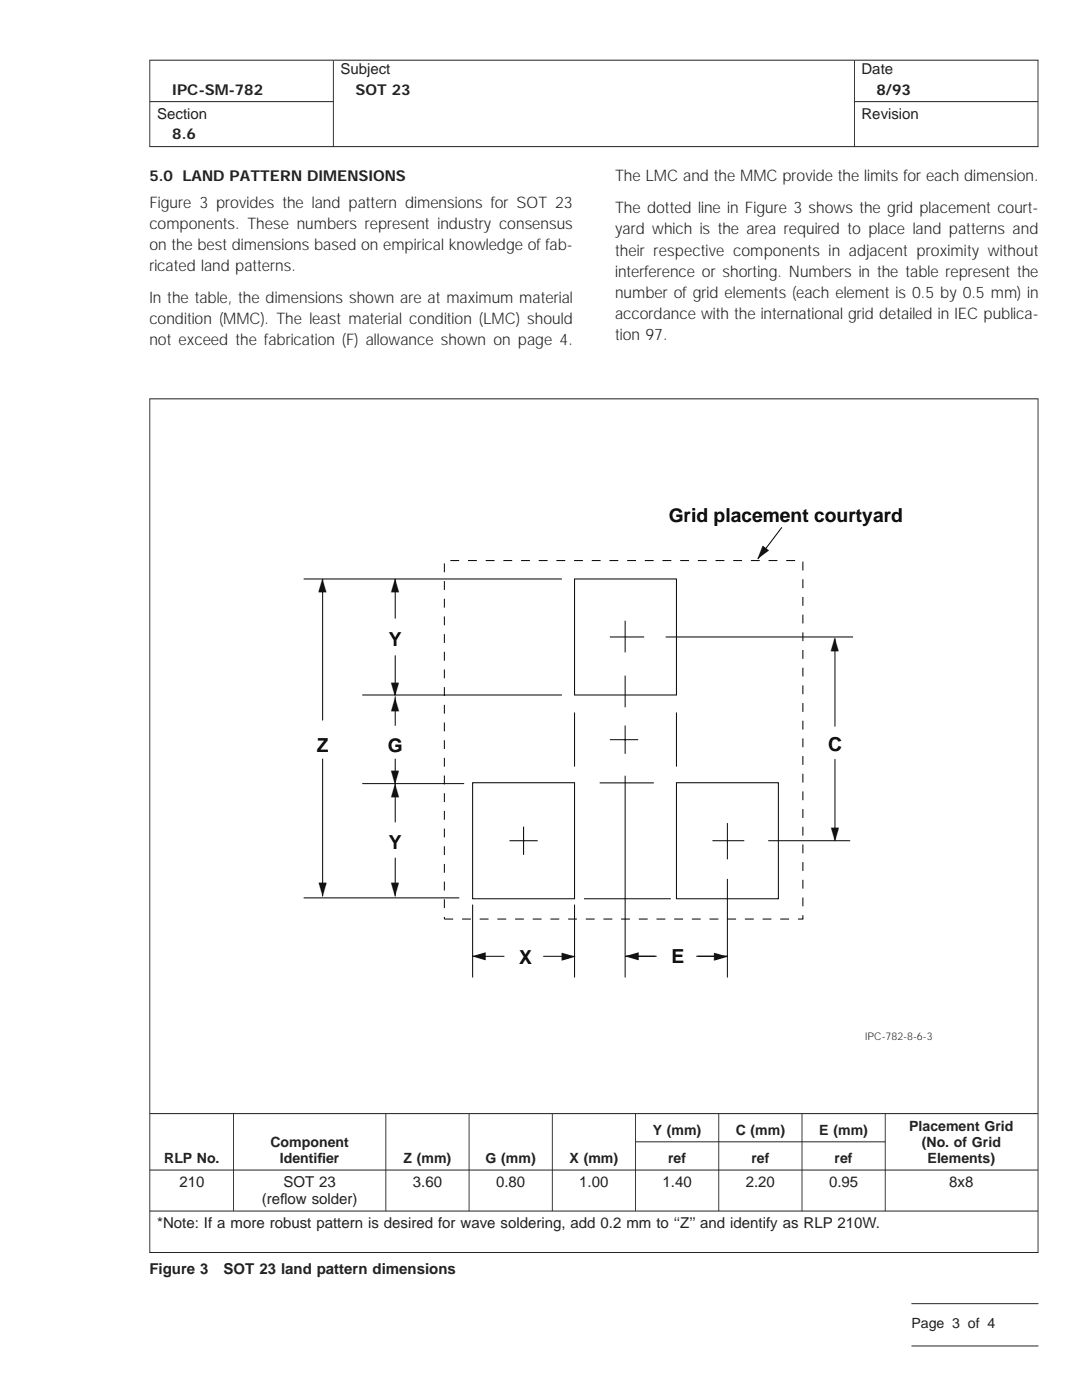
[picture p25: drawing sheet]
<svg xmlns="http://www.w3.org/2000/svg" width="216mm" height="279mm" viewBox="0 0 216 279" stroke-linecap="round" stroke-linejoin="round" font-family="sans-serif">
<defs><g id="words">
<g font-size="3.8">
<text x="133.4" y="104.3">Grid placement courtyard</text>
<text x="150.5" y="111.1" transform="rotate(37 150.5 111.1)">▼</text>
<text x="65.2" y="115.5" transform="rotate(-180 65.2 115.5)">▼</text>
<text x="79.7" y="115.5" transform="rotate(-180 79.7 115.5)">▼</text>
<text x="77.6" y="128.9">Y</text>
<text x="167.5" y="127.4" transform="rotate(-180 167.5 127.4)">▼</text>
<text x="78" y="139">▼</text>
<text x="79.7" y="139.4" transform="rotate(-180 79.7 139.4)">▼</text>
<text x="63.2" y="150">Z</text>
<text x="77.4" y="150">G</text>
<text x="165.2" y="149.8">C</text>
<text x="78" y="156.4">▼</text>
<text x="79.7" y="156.4" transform="rotate(-180 79.7 156.4)">▼</text>
<text x="165.8" y="167.8">▼</text>
<text x="77.6" y="169.5">Y</text>
<text x="63.5" y="178.9">▼</text>
<text x="78" y="178.9">▼</text>
<text x="94.3" y="190" transform="rotate(90 94.3 190)">▼</text>
<text x="114.8" y="191.7" transform="rotate(-90 114.8 191.7)">▼</text>
<text x="124.8" y="190" transform="rotate(90 124.8 190)">▼</text>
<text x="145.1" y="191.7" transform="rotate(-90 145.1 191.7)">▼</text>
<text x="103.6" y="192.3">X</text>
<text x="134" y="192.2">E</text>
</g>
<g font-size="3.2" fill="#231f20">
<text x="29.8" y="41.5">Figure 3 provides the land pattern dimensions for SOT 23</text>
<text x="122.7" y="36.2">The LMC and the MMC provide the limits for each dimension.</text>
<text x="29.8" y="45.7">components. These numbers represent industry consensus</text>
<text x="122.7" y="42.5">The dotted line in Figure 3 shows the grid placement court-</text>
<text x="122.7" y="46.8">yard which is the area required to place land patterns and</text>
<text x="29.8" y="49.9">on the best dimensions based on empirical knowledge offab-</text>
<text x="122.7" y="51">their respective components in adjacent proximity without</text>
<text x="29.8" y="54.2">ricated land patterns.</text>
<text x="122.7" y="55.2">interference or shorting. Numbers in the table represent the</text>
<text x="122.7" y="59.4">number of grid elements (each element is 0.5 by 0.5 mm) in</text>
<text x="29.8" y="60.5">In the table, the dimensions shown are at maximum material</text>
<text x="29.8" y="64.7">condition (MMC). The least material condition (LMC) should</text>
<text x="122.7" y="63.7">accordance with the international grid detailed in IEC publica-</text>
<text x="29.8" y="68.9">not exceed the fabrication (F) allowance shown on page 4.</text>
<text x="122.7" y="67.9">tion 97.</text>
</g>
<g font-size="3" fill="#231f20">
<text x="67.9" y="14.8">Subject</text>
<text x="171.9" y="14.8">Date</text>
<text x="31.4" y="23.7">Section</text>
<text x="34.4" y="18.9">IPC-SM-782</text>
<text x="70.9" y="18.9">SOT 23</text>
<text x="171.9" y="23.7">Revision</text>
<text x="174.9" y="18.9">8/93</text>
<text x="34.4" y="27.8">8.6</text>
<text x="29.8" y="36.1">5.0 LAND PATTERN DIMENSIONS</text>
<text x="35.8" y="236.9">210</text>
<text x="56.6" y="236.9">SOT 23</text>
<text x="82.4" y="236.9">3.60</text>
<text x="99" y="236.9">0.80</text>
<text x="115.6" y="236.9">1.00</text>
<text x="132.2" y="236.9">1.40</text>
<text x="148.8" y="236.9">2.20</text>
<text x="165.4" y="236.9">0.95</text>
<text x="189.4" y="236.9">8x8</text>
<text x="31.4" y="245.1">*Note: If a more robust pattern is desired for wave soldering, add 0.2 mm to ‘‘Z’’ and identify as RLP 210W.</text>
<text x="52.2" y="240.3">(ref</text>
<text x="55.9" y="240.3">low solder)</text>
<text x="29.8" y="254.2">Figure 3</text>
<text x="44.6" y="254.2">SOT 23 land pattern dimensions</text>
</g>
<g font-size="2.8" fill="#231f20">
<text x="130.3" y="226.5">Y (mm)</text>
<text x="146.8" y="226.5">C (mm)</text>
<text x="163.5" y="226.5">E (mm)</text>
<text x="181.4" y="225.8">Placement Grid</text>
<text x="32.8" y="232.1">RLP No.</text>
<text x="54" y="228.9">Component</text>
<text x="55.8" y="232.1">Identif</text>
<text x="63.4" y="232.1">ier</text>
<text x="80.5" y="232.1">Z (mm)</text>
<text x="96.9" y="232.1">G (mm)</text>
<text x="113.7" y="232.1">X (mm)</text>
<text x="133.3" y="232.1">ref</text>
<text x="149.9" y="232.1">ref</text>
<text x="166.5" y="232.1">ref</text>
<text x="183.9" y="228.9">(No. of Grid</text>
<text x="185.1" y="232.1">Elements)</text>
<text x="181.9" y="265">Page 3 of 4</text>
</g>
<text font-size="2.1" fill="#231f20" x="172.6" y="207.6">IPC-782-8-6-3</text>
</g></defs>
<path d="M29.8 12h177.4M29.8 29.3h177.4M29.9 20.3h36.6M170.5 20.3h36.6M29.8 79.6h177.4M29.9 222.2h177.2M29.9 233.5h177.2M126.8 227.9h49.8M29.8 250h177.4M29.9 241.7h177.2M181.9 260.2h25.3M181.9 268.6h25.3" fill="none" stroke="#231f20" stroke-width=".2"/>
<path d="M29.8 164.8h.2M207 164.8h.2" fill="none" stroke="#231f20" stroke-width="170.4" stroke-linecap="butt"/>
<path d="M46.5 232h.2M76.9 232h.2M93.5 232h.2M110.1 232h.2M126.7 232h.2M143.3 232h.2M159.9 232h.2M176.6 232h.1" fill="none" stroke="#231f20" stroke-width="19.4" stroke-linecap="butt"/>
<g fill="none" stroke="#000" stroke-width=".2">
<path d="M60.6 115.5h51.5M64.4 115.5v28.3M78.9 115.5v8M114.6 115.5h20.4v23.2h-20.4zM156 105.2l-4.8 6.4M72.3 138.7h39.8M78.9 130.8v7.9M78.9 139v5.8M121.7 127.1h6.8M124.7 123.9v6.3M124.7 134.8v6.3M132.8 127.1h37.4"/>
<path d="M166.6 127.4v17.6M64.4 151.4v27.5M72.3 156.4h20.3M78.9 151.4v12.7M94.3 156.2h20.3v23.2h-20.3zM114.6 142.2v10.8M119.7 156.2h10.8M121.7 147.6h5.6M124.7 144.8v5.6M124.7 154.8v40.3M135 156.2h20.3v23.2h-20.3zM135 142.2v10.8"/>
<path d="M166.6 151.5v16.3M60.6 179.2h31M78.9 171.2v7.7M101.7 167.8h5.6M104.5 165v5.6M116.5 179.4h17.3M142.2 167.8h6.3M145.1 164.3v7.2M145.1 175.4v19.7M153.3 167.8h16.3M94.3 190.9h6.3M94.3 180.5v14.6"/>
<path d="M108.4 190.9h6.4M114.6 180.5v14.6M124.8 190.8h6.2M138.9 190.8h6.2"/>
</g>
<path d="M88.7 111.9h71.5v71.5h-71.5z" fill="none" stroke="#000" stroke-width=".2" stroke-dasharray="1.8 1.8" stroke-linecap="butt"/>
<path d="M29.8 20.6h.2M66.4 20.7h.2M170.4 20.7h.2M207 20.6h.2" fill="none" stroke="#231f20" stroke-width="17.2" stroke-linecap="butt"/>
<use href="#words"/>
</svg>
